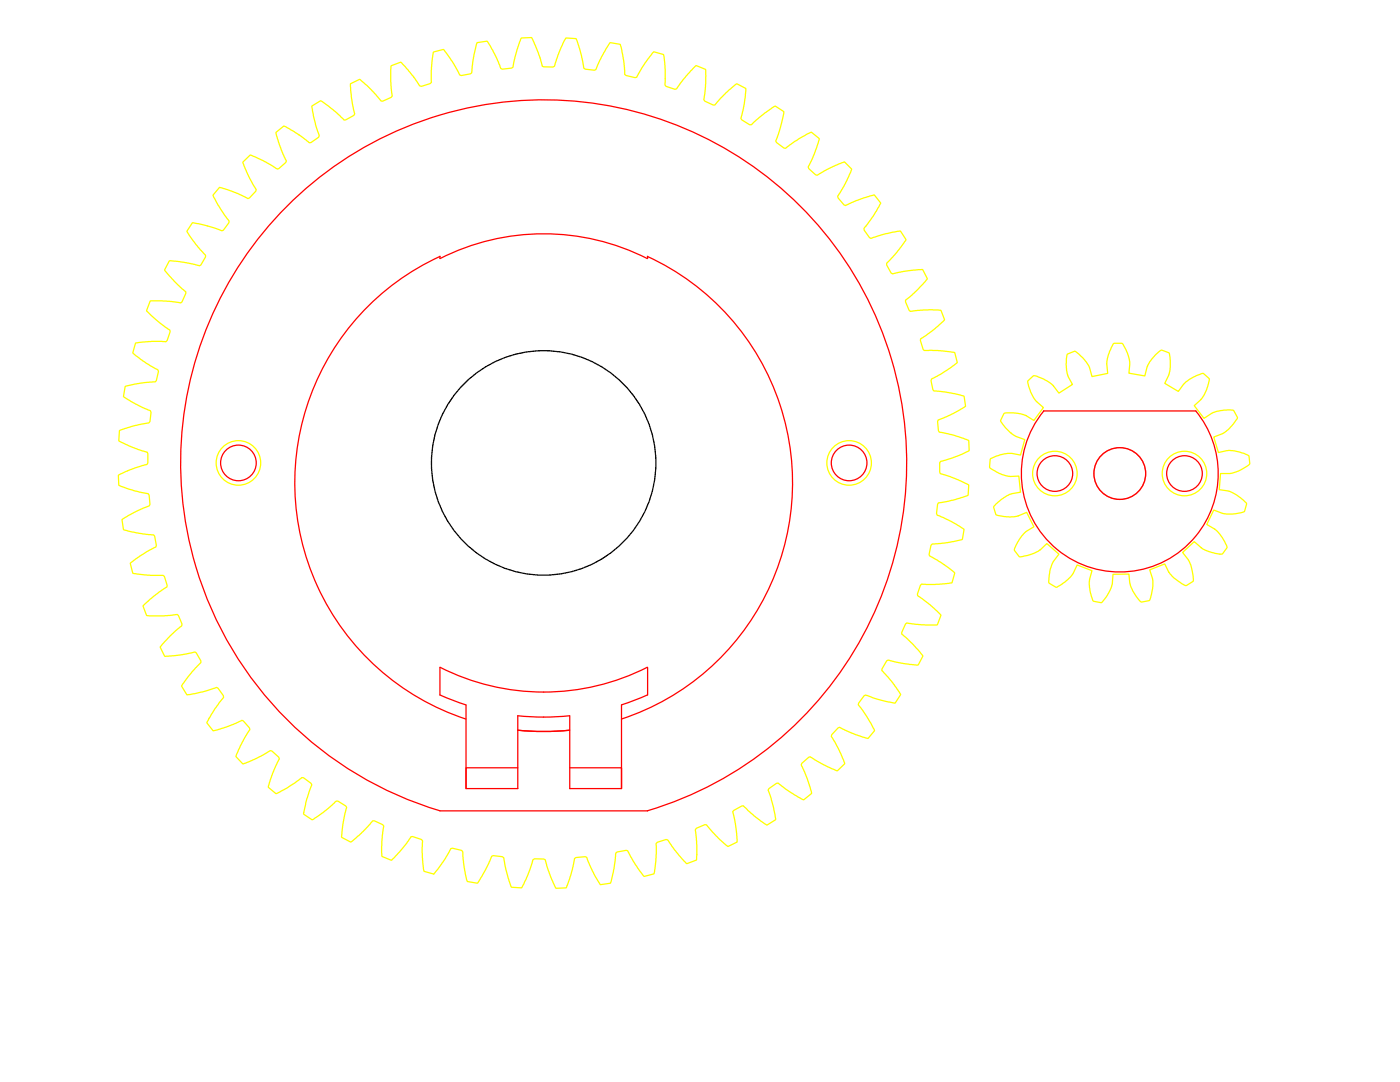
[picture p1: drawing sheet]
<svg xmlns="http://www.w3.org/2000/svg" width="279mm" height="216mm" viewBox="0 0 279 216" stroke-linecap="round" stroke-linejoin="round" font-family="sans-serif">
<g fill="none" stroke="#f00" stroke-width=".25">
<path d="M87.8 51.1v.5M87.8 51.2a49.7 49.7 0 0 0-28.9 47.9 49.7 49.7 0 0 0 34.1 44.4M87.8 51.6a45.7 45.7 0 0 1 41.4 0M129.2 51.2a49.7 49.7 0 0 1 28.9 47.9 49.7 49.7 0 0 1-34.1 44.4M129.2 51.1v.5M208.2 82h30.5M208.3 82a19.6 19.6 0 0 0 1.7 26.8 19.6 19.6 0 0 0 26.9 0 19.6 19.6 0 0 0 1.8-26.8M87.8 138.7l5.2 2M129.2 133.1a45.7 45.7 0 0 1-41.4 0v5.6M129.2 138.7l-5.2 2M129.2 133.2v5.5M93 140.7v16.7"/>
<path d="M103.3 145.7a53.6 53.6 0 0 0 10.4 0M103.3 145.7a49.7 49.7 0 0 0 10.4 0M113.7 142.8l-5.2 .3-5.2-.3v14.6h-10.3v-4.2h10.3M113.7 142.8v14.6h10.3v-4.2h-10.3M124 140.7v16.7M129.2 161.8a72.4 72.4 0 0 0 38.2-111.5 72.4 72.4 0 0 0-117.8 0 72.4 72.4 0 0 0 38.2 111.5h41.4"/>
<circle cx="47.6" cy="92.4" r="3.6"/>
<circle cx="169.5" cy="92.4" r="3.6"/>
<circle cx="210.5" cy="94.5" r="3.6"/>
<circle cx="223.5" cy="94.5" r="5.2"/>
<circle cx="236.4" cy="94.5" r="3.6"/>
</g>
<g fill="none" stroke="#ff0" stroke-width=".25">
<path d="M48.5 32.3l1.5-1.4 3 1.4 2.3 1.4h.3l1.4-1.3 .2-.3-1.1-2.2-1-3.4 1.5-1.4 2.2 1.2 2.9 2.2 .4-.1 1.5-1 .1-.5-.8-2.1-.7-3.6 1.8-1.1 2.9 2.2 1.8 1.7 .3-.1 1.6-.9 .2-.4-.7-3-.2-2.9 1.9-.9 2.8 2.6 1.4 1.8h.4l1.7-.8 .2-.2-.3-2.9 .1-3.2 1.9-.7 .1 .1 2.3 2.7 1.3 1.9 .4 .1 1.8-.5 .2-.3v-3l.4-3 2-.5h.1l1.7 2.4 1.5 2.7 .3 .1 1.8-.4 .2-.2 .3-2.6 .8-3.4 2-.3 .1 .1 1.8 3.3 .8 2.1 .3 .1 1.9-.2 .3-.2 .8-3.6 .9-2.2 2-.1 1.3 3 .8 2.7 .3 .1 1.9 .1 .3-.2 1.1-3.3 1.1-2.3 2.1 .1 1.1 3.5 .4 2.4 .3 .2 1.8 .2 .3-.1 1.1-2.5 1.7-2.8 2.1 .2 .7 3.2 .2 2.9 .3 .2 1.7 .4 .4-.1 1.7-2.9 1.7-2.2 1.9 .6 .4 2.9-.1 3.2 .2 .2 1.8 .6 .4-.1 1.8-2.5 2-2.1 1.9 .9v2.7l-.3 3.1 .2 .4 1.6 .8h.4l2.2-2.5 2.2-1.8 1.7 1-.3 3-.6 3 .1 .2 1.6 1h.3l2.7-2.3 2-1.4h.1l1.7 1.1-.7 3.1-.9 2.8 .2 .2 1.5 1.1h.3l2.7-1.9 2.4-1.2 1.6 1.2-1 3.1-1.2 2.6 .1 .4 1.4 1.2 .3 .1 2.8-1.6 2.6-1.1 1.5 1.4-1.3 2.9-1.5 2.6 .1 .3 1.1 1.4 .4 .1 2-1 3.6-1.1 1.4 1.6-1.6 2.7-1.8 2.4 .1 .3 1 1.5 .3 .2 2.9-.9 3-.6 1.1 1.7-1.8 2.5-2 2.2v.4l.8 1.6 .3 .2 2.2-.6 3.7-.3 1.1 1.8-2.7 2.9-1.7 1.4v.3l.7 1.7 .3 .2 3.7-.3 2.4 .1 .7 1.9-2.1 2-2.7 1.8v.3l.5 1.8 .2 .2h2.8l3.3 .5 .6 1.9-3.4 2.4-1.8 .9-.1 .3 .4 1.9 .2 .2 2.4 .2 3.5 .8 .1 .1 .3 2-3.2 1.8-2.3 .9-.1 .3 .2 1.8 .2 .3 2.8 .6 3 1.1 .1 2-3.2 1.5-2.4 .6-.3 .4v1.8l.2 .3 2 .6 3.6 1.7-.1 2-.1 .1-3 .9-2.8 .5-.2 .3-.2 1.8 .1 .4 2.8 1.2 2.6 1.6-.3 2-.2 .1-2.8 .6-3 .2-.3 .3-.4 1.8 .1 .3 2.5 1.5 2.5 1.9-.5 2-3.4 .3-2.7-.1-.2 .3-.6 1.7v.4l2.5 1.7 2.2 2.2-.7 1.9h-3.3l-2.8-.4-.3 .2-.7 1.7v.3l2.3 2.2 1.9 2.2-.9 1.8h-.2l-3.2-.4-2.7-.6-.2 .2-1 1.6v.3l1.9 2.1 1.8 2.7-1.1 1.7-3.3-.7-2.5-.9-.3 .1-1.1 1.5-.1 .3 1.8 2.5 1.4 2.7-1.3 1.6-3.2-1.1-2.4-1.2-.3 .1-1.3 1.4-.1 .3 1.7 3 1 2.5-1.6 1.4-2.5-1.1-2.8-1.7-.3 .1-1.4 1.2-.1 .3 1.2 2.8 .9 2.8-1.6 1.4-2.4-1.4-2.7-1.9h-.3l-1.5 1.1-.2 .2 .6 1.8 .9 4v.2l-1.7 1-2.6-1.8-2.1-2h-.4l-1.6 .9-.2 .3 .6 2.3 .3 3.7-1.8 .9-2.6-2.4-1.7-1.9-.3-.1-1.7 .8-.2 .3 .3 3-.1 3-1.9 .7h-.2l-2.3-2.7-1.3-2-.4-.1-1.7 .6-.3 .2v3.5l-.4 2.6-1.9 .5-1.9-2.5-1.4-2.6-.3-.1-1.9 .3-.2 .2-.3 3.1-.8 2.9-2 .3-1.6-2.8-1.1-2.6-.3-.2-1.9 .2-.3 .2-.3 2.1-1.2 3.6-.1 .2h-2l-1.1-2.1-1.1-3.6-.3-.1h-1.8l-.3 .1-1 3-1.3 2.7-2-.2-.1-.1-1-3.4-.5-2.3-.3-.3-1.8-.2-.3 .2-1.2 2.6-1.5 2.6-2.1-.2-.7-2.8-.3-3.2-.2-.2-1.8-.5-.3 .1-1.3 2.3-2.1 2.8-2-.5-.3-2.8v-3.3l-.2-.3-1.8-.6-.3 .1-1.6 2.2-2.3 2.5-1.9-.9v-2.9l.4-3-.2-.4-1.7-.7h-.3l-2.3 2.5-2.1 1.7-1.8-1 .3-3 .7-2.9-.2-.3-1.6-.9h-.3l-2.7 2.3-2 1.3-.1 .1-1.7-1.1 .7-3.2 .9-2.7-.1-.3-1.5-1.1h-.4l-3 2.1-2 1-.1 .1-1.5-1.3 .8-2.8 1.4-2.9-.2-.3-1.3-1.2h-.5l-2.6 1.4-2.7 1.1-1.4-1.4 1.2-2.8 1.6-2.6-.1-.4-1.2-1.4-.3-.1-2.7 1.2-3.1 .9-1.2-1.6 1.5-2.6 1.8-2.4v-.4l-1.1-1.5-.3-.1-2.9 .9-3 .5-1-1.8 2-2.7 1.8-1.9v-.3l-.9-1.6-.3-.2-2.5 .5-3.5 .3-.9-1.8 2-2.3 2.2-1.9 .1-.4-.7-1.7-.3-.2-2.5 .3-3.5-.1-.8-1.9 2.2-1.9 2.6-1.9 .1-.3-.6-1.8-.2-.2h-3.2l-2.9-.4-.5-2 1.9-1.4 3.2-1.9 .1-.3-.3-1.8-.3-.3-2.1-.1-3.7-.9h-.2l-.3-2 2.4-1.4 3.1-1.4 .1-.3-.1-1.8-.2-.3-2.5-.5-3.3-1.1-.1-.1-.1-2 2.4-1.1 3.3-1 .2-.3v-1.9l-.1-.3-3.2-1-2.5-1.2 .1-2.1h.2l3.1-1 2.5-.5 .3-.3 .2-1.8-.1-.3-2.9-1.4-2.5-1.5 .4-2 3-.6 3-.3 .2-.3 .4-1.8-.2-.4-2.2-1.2-2.6-2-.1-.1 .6-1.9 3.1-.4 2.9 .1 .3-.3 .6-1.7-.1-.3-2.1-1.5-2.5-2.3 .7-2h3.2l2.9 .4 .2-.3 .8-1.7v-.3l-2.4-2.2-1.8-2.2 1-1.8 3.3 .4 2.6 .6 .3-.1 .9-1.6v-.4l-1.9-2.1-1.8-2.7 1.1-1.7 3.2 .7 2.7 1 .3-.2 1.1-1.5v-.3l-2.2-3.2-1-2 1.3-1.5 3.2 1 2.5 1.2 .3-.1 1.3-1.4v-.3l-1.5-2.6zM205.1 76l1.1-1h.3a7.8 7.8 0 0 1 3.8 2l1 1.4 2.7-1.7-.8-1.5-.3-1a7.6 7.6 0 0 1 .1-3.5l1.5-.6h.2a7.9 7.9 0 0 1 2.8 3.3l.4 1.7 3.2-.6-.2-2.4 .3-1.3 .6-1.5 .5-.8h1.6a7.2 7.2 0 0 1 1.6 4.2l-.2 1.8 3.2 .5 .4-1.8 .5-.8a8 8 0 0 1 2.4-2.6l1.5 .6 .2 1v2.7l-.2 .7-.8 1.7 2.7 1.6 1-1.4 .9-.8a8.3 8.3 0 0 1 3.1-1.4l1.1 1.1-.3 1.4-1 2.3-1.7 1.6 2 2.6 1.8-1.2 1.6-.4 1.3-.1 1.2 .1 .8 1.4a7.3 7.3 0 0 1-3.1 3.3l-1.7 .6 1 3.1 2.3-.4 2.9 .6 .9 .5 .1 1.5a7.7 7.7 0 0 1-4.1 2h-1.7l-.3 3.2 1.8 .3 1 .4a9.8 9.8 0 0 1 2.7 2.1l-.4 1.6-.7 .2-1.7 .3h-1.3l-.7-.2-1.8-.6-1.4 2.8 1.6 .9 .7 .7a8.5 8.5 0 0 1 1.8 3.1l-.9 1.2-1.6-.1-2.3-.8-1.8-1.5-2.3 2.1 1.2 1.5 .4 .9 .5 2.4v1l-1.3 .8a7.5 7.5 0 0 1-3.6-2.7l-.7-1.6-3.1 1.2 .6 1.8 .1 1.5-.4 2.2-.3 .6-1.6 .3-1-1.1-.7-1-.5-1.2-.3-2.2h-3.2l-.1 1.9-.3 .9a8.5 8.5 0 0 1-1.9 2.9l-1.6-.3-.4-1.2-.4-1.6v-1.1l.5-2.2-2.9-1.2-.9 1.8-.4 .6-1.9 1.5-1.1 .6-1.3-.8a7.9 7.9 0 0 1 .9-4.4l1-1.4-2.4-2.1-1.3 1.2-.9 .5a9.3 9.3 0 0 1-3.3 .9l-1-1.3 .3-.9 1.5-2.3 .5-.5 1.6-1-1.4-2.9-2 .8-1.3 .2-1.2-.1-1.6-.4-.5-1.5 1.4-1.4 1.3-.9 .9-.4 1.8-.3-.4-3.2h-2.1l-1.2-.3-1.1-.5-1.4-1 .1-1.5a7.4 7.4 0 0 1 4.3-1.2l1.8 .3 .8-3.1-1.7-.6-.9-.6a8.2 8.2 0 0 1-2.2-2.6l.7-1.4 .4-.1h1.5l2 .3 2 1.2 1.9-2.6-1.3-1.1-.7-1-.9-2.2z"/>
<circle cx="47.6" cy="92.4" r="4.4"/>
<circle cx="169.5" cy="92.4" r="4.4"/>
<circle cx="210.5" cy="94.5" r="4.4"/>
<circle cx="223.5" cy="94.5" r="5.2"/>
<circle cx="236.4" cy="94.5" r="4.4"/>
</g>
<circle cx="108.5" cy="92.4" r="22.4" fill="none" stroke="#000" stroke-width=".25"/>
</svg>
